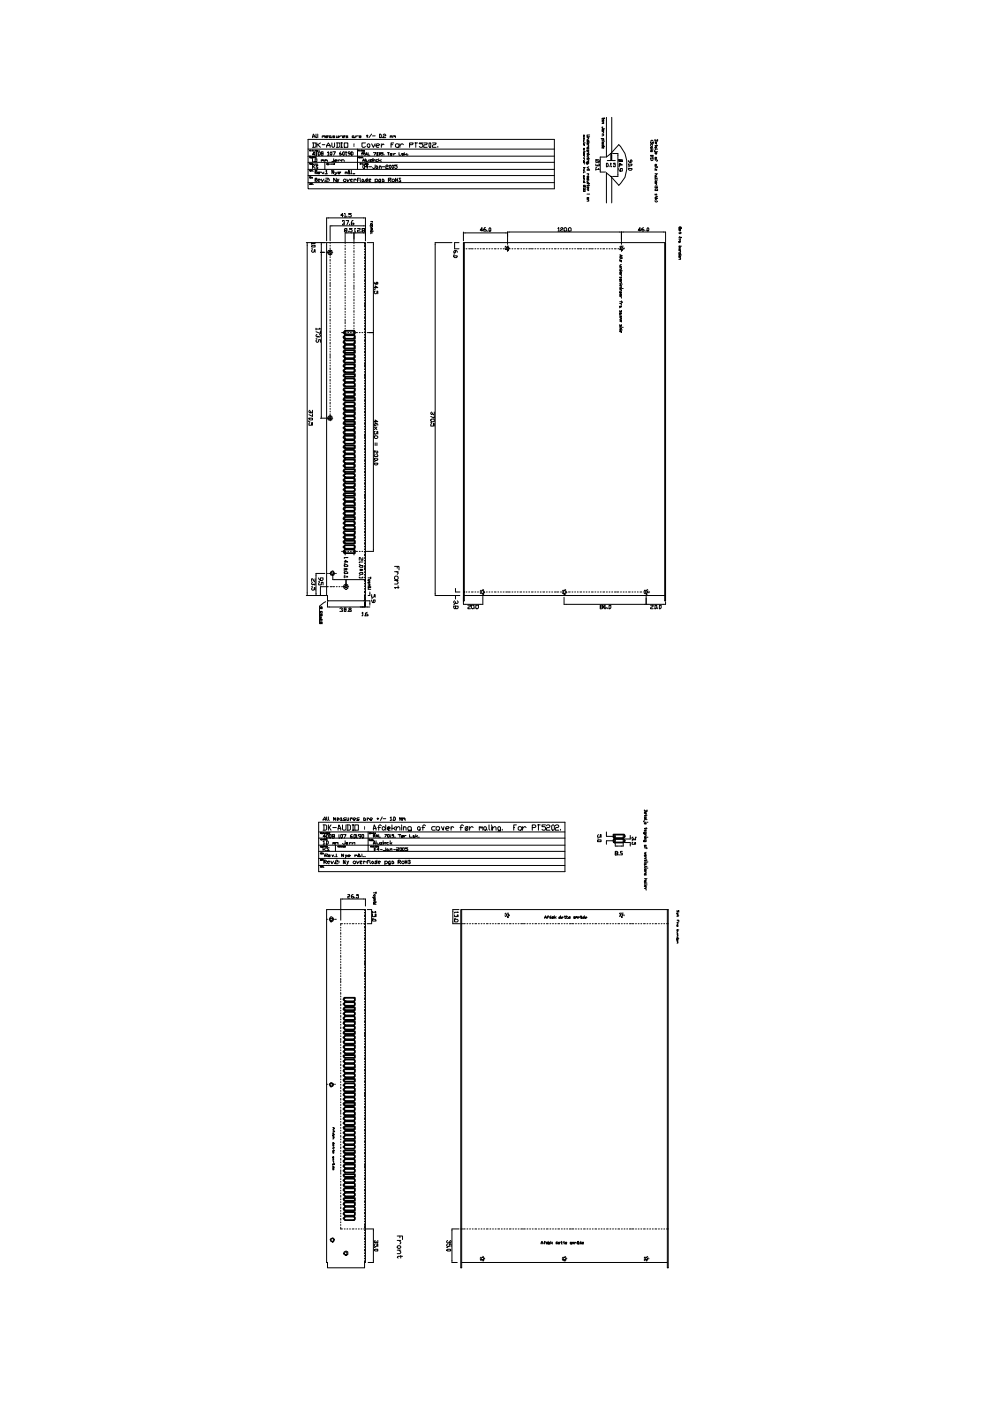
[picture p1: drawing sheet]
<svg xmlns="http://www.w3.org/2000/svg" width="297mm" height="420mm" viewBox="0 0 297 420" stroke-linecap="round" stroke-linejoin="round" font-family="sans-serif">
<g fill="none" stroke="#000" stroke-width=".3">
<path d="M180.4 36h.6h-.3M180.4 36.5h.6M180.4 39.4h.6M180.7 36.5l.3 .5h-.6M180.7 38.1h-.3l.3 .5h.5M180.7 38.6v.6h.3l-.3-.6-.3 .6M180.7 39.4l.3 .3-.3 .3M181 35.5h.2h-.8v.2M181 36l-.3 .2h.3h-.6M181.8 35.2v11.9l1.3-1.1M183.4 35.2v10.8h-.3M92.3 41.8h73.9v14.8h-73.9z"/>
<path d="M92.3 54.8h73.9M92.3 52.7h73.9M92.3 50.8h73.9M92.3 48.7h73.9M92.3 44.7h73.9M92.3 46.8h73.9M92.9 55.3v-.3h.2l-.2 .3h.5l-.3-.3v.3M92.9 45h.2v.2h-.2zM92.9 51.3v-.2h.2h-.2l.2 .2 .3-.2h-.3v.2M92.9 48.9l.2 .3h-.2zM92.9 47.4v-.6v.3l.2-.3v.6h.3M93.1 53.2h.3h-.3v.2l-.2-.5v.5"/>
<path d="M93.1 45.2h.8M93.1 49.2h.3h-.3M93.4 53.2v.2l.3-.2v.2M93.4 55v.3l.3-.3M93.4 51.1v.2l.3-.2M93.7 42.9h1v1l-.2 .3h-.8M93.7 41.3l.2-1.1 .6 1.1M93.7 47.6v.8h.2M93.7 45v.2h1v-.2M93.7 48.9v.3h-.3M93.7 46.8v.3h-.3v.3v-.3h-.3v.3M93.7 47.1v.3v-.3h.2h-.2v.3h.2v-.3h.3v.3"/>
<path d="M93.7 55.3h.2M93.7 41h.8M93.7 51.3h.2M93.9 49.2h-.2h.2v.3h-.2v1M93.9 42.9v1.3M93.9 50l.6 .5M94.2 46.3h-.5l.5-.8v1.1M94.2 48.4h.3M94.2 49.2h1M94.2 46.8v.3M94.5 47.6h.5v.8h-.5zM94.5 49.5l-.8 .5"/>
<path d="M94.5 47.4v-.3v.3M94.5 52.1v-1h.5v.5h-.5l.5 .5M94.5 54.5v-1.1h.5l-.3 .6h-.2l.5 .5M94.7 45.5h.3v1.1h-.3zM94.7 40.2v1.1h.3M94.7 45.2h.3h-.3M94.7 46.8v.6l-.2-.3M95 45.2h.2M95 42.9v1.3M95.2 49.7v-.2l-.5 .2 .5 .8-.5-.2M95.2 51.9h.6l.2-.3h-.8v.5h.6M95.2 54h.8l-.2-.3-.6 .3 .3 .5h.3"/>
<path d="M95.2 43.4l.8 .8M95.2 40.2v1.1M95.5 45.5l.5 .3v.5l-.2 .3h-.3zM95.5 45.2h.3M96 42.9l-1 .5M96.3 46v-.5h.5v.5h-.5v.6h.5v-.6M96.3 48.2l.3-.3 .2 .3v-.3l.3 .5M96.3 51.6l.5 .5 .3-.5M96.3 53.7l.3 .8 .5-.8M96.3 47.9v.5M96.6 43.4h.8M97.1 41v-.3h-.5v.6"/>
<path d="M97.1 40.7h.3v.6M97.4 48.2l.5-.3 .3 .5M97.4 47.9v.5M97.4 48.7v2.1M97.4 54.2v.3M97.4 52.1h.8M97.6 41h.6l.2-.3h-.8v.6h.6M97.6 51.3l.3-.2v1M97.6 53.4h.8l-.2 .6h-.6v.5h.8M97.9 44.2v-.5l.5-.8 .6 .8v.5M97.9 49.2l.3-.3v.3zM97.9 43.7h1.1"/>
<path d="M98.2 45.8l.2-.3v1.1M98.2 49.2h.2h-.2v.3M98.2 46.6h.5M98.4 49.2h.3h-.3v.3M98.7 40.7h.5v.6h-.5zM98.7 53.7v.5M99 45.8l.2-.3 .3 .3v.5l-.3 .3-.2-.3zM99 49.2h1M99.2 41.3h.3M99.5 42.9v1l.2 .3 .6-.3v-1M99.7 45.5h.8l-.5 1.1M100 47.6v.8h-.5"/>
<path d="M100 51.1v1l-.5-1v1M100.3 40.7h-.6v.3h.6v.3h-.6M100.3 48.2h.8l-.3-.3-.5 .3v.2h.5M100.3 48.9v.3h-.3h.3M100.3 51.6l.5 .5M100.8 42.9h1.1v1l-.3 .3h-.8M100.8 40.7v.6l.5-.3M100.8 53.4v1.1l-.8-1.1v1.1M101.1 51.6l-.6 .8h-.2M101.1 42.9v1.3M101.1 53.7l.2 .8M101.3 48.2l.6-.3 .2 .3"/>
<path d="M101.3 51.9h.6l.2-.3h-.8v.5h.6M101.3 40.7v.6M101.3 47.9v.5M101.6 40.7v.6M101.6 53.7l-.5 1.1M102.1 45.5l-.2 .3v.8l.5-.3-.5-.3M102.1 42.9h.6M102.1 44.2h.6M102.4 40.7l-.8 .3M102.4 48.2l.5-.3 .3 .5M102.4 42.9v1.3M102.4 47.9v.5"/>
<path d="M102.7 45.8l.5-.3v1.1l-.5-.3zM102.7 41h.5l.3-.3h-.8v.6h.5M102.9 54l.6-.3 .2 .5-.5 .3zM103.2 42.9h1v1.3h-1zM103.7 45.8v-.3v1.1h.3M103.7 51.9v-.3h-.2v.5M103.7 51.6h.3v.5M104 53.7l.2 .8 .6-.8M104.2 40.7h-.5v.3h.5v.3h-.5M104.5 51.1l.3 .2-.3 .3zM104.8 52.1h-.6v-.5h.6v.5h.2M105 46h-.5l-.3-.2 .3-.3 .5 .3v.5l-.5 .3"/>
<path d="M105 54h.6v-.3l-.6 .3 .3 .5h.3M105.3 45.5l.5 .3v.5l-.2 .3h-.3zM105.3 51.1v1h.3M105.8 52.1h.6M106.1 41.3h-.5v-.6h.5v.6h.3M106.1 54l.3-.3h.2v.3M106.1 43.1v.3M106.1 43.7v.2M106.1 53.7v.8M106.6 40.7v.6M106.9 54h.5M107.2 44.7v6.1"/>
<path d="M107.4 40.7h-.5l-.3 .3M107.4 47.1h.3h-.3v.3M107.7 41h.5v-.3h-.5v.6h.5M107.7 45h-.3l.3 .2h-.3M107.7 45.2h.8M107.7 53.4h-.5v1.1M107.9 48.9h.3v.3h-.3zM107.9 47.1v.3v-.3l-.2 .3v-.3v.3M107.9 53.4v.8l.3 .3M108.2 47.1v.3M108.2 48.9v.3M108.5 47.4v-.3v.3"/>
<path d="M108.5 47.1h.2v.3M108.5 45h-.3v.2M108.5 46h.8v-.2h-.8v.8M108.5 49.2h.5M108.7 49.7l.6-.2v1l-.6-.2zM108.7 48.4l.3-.8 .3 .8M108.7 53.7l.3 .3-.3 .5-.2-.3zM108.7 48.2h.6M108.7 48.9v.3M108.7 46l.6 .6M109 45.2h-.5h.8M109 54.2l.3 .3"/>
<path d="M109.5 42.9h-1v1l.2 .3h.6l.2-.3M109.5 48.9v.3h-.2h.2M109.5 49.2h.3h-.3M109.5 46.6l.3-.8 .3 .8M109.5 47.6v.8M109.5 46.3h.6M109.8 47.9v.5l.8-.2M109.8 48.9v.3h.5M109.8 53.7l.3 .3-.3 .5-.3-.3zM109.8 40.7h.5M109.8 49.2h.3M110.1 43.4l.2-.3 .6 .3v.5l-.3 .3-.5-.3z"/>
<path d="M110.1 40.5v.8M110.1 53.4v1.1M110.3 50h-.8l.6-.5v1M110.3 45.8v.8h.6M110.6 54h.5v-.3h-.5v.8h.5M110.6 50h.8M110.6 47.9v.5M110.9 47.9h.5l-.5 .5h.5M111.4 43.1l.5 1.1 .5-1.1M111.4 40.2l-.8 1.1M111.7 40.7h.7M111.7 47.9v.5"/>
<path d="M111.7 47.6h.2M111.9 48.2l.5-.3v.5M111.9 45.8h.8l-.5 .8M111.9 47.9v.5M112.4 49.5v.8l-.2 .2-.5-.2M112.4 54l.3-.3 .5 .3-.2 .5h-.6M112.4 53.7v1.1M112.7 43.7h.8l.3-.3-.3-.3h-.5l-.3 .3v.5l.3 .3h.5M112.7 49.7l.5 .3-.2 .5h-.3zM113 45.8h.2v.8h-.2zM113.2 47.9h-.5v.5h.5M113.2 50.3v.2"/>
<path d="M113.5 45.8h.3v.8h-.3M113.5 54.5l.5 .3v-1.1l-.5 .3 .3 .5h.2M113.5 47.6v.8M113.8 40.2l.5 .3v.8h-.5zM113.8 50l.2-.3 .3 .3v.5M113.8 49.7v.8M113.8 48.2l.5 .2M114.3 47.9l-.8 .3M114.3 43.1v1.1M114.6 53.7l.5 .3-.3 .5h-.2zM114.6 41.3h.2M114.6 50h.8"/>
<path d="M114.8 40.5l.3-.3 .5 .3v.2h-.5l-.3 .6h.8M114.8 45.8h-.8v.2h.8l-.2 .6-.6-.3M115.1 43.4l-.3-.3-.5 .6M115.1 46.3v.3M115.1 54.2v.3M115.6 49.7l.6-.2 .2 .2-.2 .3h-.6v.5h.8M116.2 45.8h.5M116.4 54h.5l.3-.6h-.8v1.1M116.4 45.8v.8M116.7 49.7l.2-.2 .3 .2v.6l-.3 .2-.2-.2zM116.7 54l.5 .5M116.9 46h.6v.6h-.3z"/>
<path d="M117.2 41v-.3h-.3v.6M117.2 40.7h.3v.6M117.2 43.4h.5M117.5 46l-.6 .6M117.7 49.5l.3 .2v.6l-.3 .2-.2-.2v-.6zM117.7 53.7l.6 .3-.3 .5-.5-.3zM118 42.9h-.8v1.3M118 46v.6M118.3 41v-.3h-.6v.6M118.3 40.7h.2v.6M118.5 43.4l.3-.3h.5l.3 .3v.5l-.3 .3h-.5l-.3-.3zM118.5 46l-.5 .3"/>
<path d="M118.5 54h.6M118.5 53.4v1.1M119.1 49.5h-.8v.2h.5l.3 .3-.3 .5-.5-.2M119.1 53.4v1.1M119.6 45.8v.8h.5M119.9 43.1v1.1M120.1 53.4h-.5l.5 1.1h-.5v-.3M120.4 46h.5v.3l-.3 .3zM120.9 43.4l-.5-.3-.5 .6M120.9 46.3v.3M121.2 45.8v.8M121.7 46.3l.3 .3"/>
<path d="M122 46l-.3 .3h-.5M122.2 46.3v.3M122.8 43.4h.8l.2-.5h-1v1.3M124.4 42.9h.7M124.6 42.9v1.3M126.7 42.9h-1v.2h.8l.2 .3v.5l-.2 .3h-.6l-.2-.3M127 42.9h1.1l-.3 .5h-.5l-.3 .3v.5h1.1M128.6 42.9h.5v1.3l-.5-.3zM129.6 42.9h1.1l-.3 .5h-.5l-.3 .3v.5h1.1M131.2 43.9v.3M174.9 40.5v.5l.3-.5v.5M174.9 41.3h.3v.2h-.3"/>
<path d="M174.9 43.1l.3 .6v-.6h-.3v.3M174.9 44.4v.6l.3-.6v.6M174.9 46v.3h.3v-.3h-.3l.3 .3M174.9 48.2l.3 .5v-.5h-.3v.2M174.9 52.7v.5h.3v-.5h-.3v.5M174.9 54.8v-.6h.3l-.3 .6h.5M174.9 55.6l.5 .5v-.5h-.5v.5h.5M174.9 56.4v.5l.3-.3v.3h.2v-.5M174.9 42.9h.5M175.2 41.5v.3h-.3M175.2 42.1h-.3v.5h.3M175.2 46.6h-.3l.3 .5"/>
<path d="M175.2 47.4h-.3l.3 .5M175.2 48.7h-.3l.3 .5M175.2 51.1h-.3v.2h.3M175.2 53.4h-.3l.3 .3v.3h-.3M175.2 57.1h-.3v.3h.5v-.3M175.2 45.2v.6M175.4 45.5h-.5v.3M175.4 50.3h-.5l.3 .2v.3h-.3M175.4 51.6h-.5v.3M175.9 42.1h.6v.2l-.3 .3zM175.9 44.2v.5l.3-.5h.3v.5M175.9 45h.6l-.3 .2h-.3z"/>
<path d="M175.9 48.7h-.2l.2 .5 .6-.3v-.2h-.6v.5M175.9 50.8h.8M175.9 53.4v.6h.3v-.6l.3 .6M175.9 58.2h.8M175.9 54.8h.6M175.9 43.4h.6M175.9 41.3h.6M175.9 45.2h.3M175.9 47.1h.6M175.9 46.3h.8M175.9 52.1h.6M175.9 55h.8"/>
<path d="M175.9 42.6h.8M175.9 45.5h.6M175.9 47.9h.6M175.9 51.1h.8M175.9 56.9h.6M175.9 59.8h.6M176.2 41.3l.3 .2-.6 .3M176.2 42.9v.2h.3v-.2h-.6v.2M176.2 43.4l.3 .3v.2h-.3M176.2 45.2h.3h-.3M176.2 45.5l.3 .5h-.6M176.2 46.3l.3 .5"/>
<path d="M176.2 47.1l.3 .3-.6 .2h.8M176.2 47.9l.3 .5h-.6M176.2 52.1l.3 .3-.3 .3M176.2 52.9v.5l.3-.5h-.6v.3M176.2 56.1v.5l.3-.5h-.6v.3M176.2 56.9l.3 .2h-.3M176.2 59.3v.2h.3v-.2h-.6v.2M176.2 59.8l.3 .5h-.6M176.2 46.6l-.3 .2M176.5 50l-.6 .3 .6 .2M176.5 54.2h-.6l.3 .6M176.5 55.3v.5"/>
<path d="M176.7 40.5h-.8v.5h.8M176.7 55.6h-.8v.2M178.6 47.9h.8l.3 .5-.3 .3h-.8zM178.6 49.2v.5h.5M178.6 47.9l1.1 .8M178.6 50.3h.3M178.6 50.5v.6M179.4 49.2h.3v.5h-.6v-.2M179.4 50.5l.3 .3h-1.1M180.2 41.5h.8M180.4 41.5v.6h.6l-.3-.6M180.4 42.3h.8"/>
<path d="M180.4 43.4h.6l-.3 .5zM180.4 40.2h.6M180.4 43.1h.3M180.4 43.9h.8M180.7 40.2l.3 .3-.6 .2M180.7 42.6l.3 .3-.3 .2-.3-.2zM180.7 44.2v.2h.3v-.2h-.6v.2M181.5 47.1h-1.6v4.5h1.6M181.8 48.9l.5 .3v.5l-.3 .3h-.2zM182.6 49.7v.3M183.1 49.2v-.3v1.1h.3M183.1 46l2.4-2.6a8.1 8.1 0 0 1 2.4 7.4l-.6 2.4-1.8 2.4-2.4-2.7"/>
<path d="M183.1 46.3v1.9h-1.1M183.1 52.9l-1.3-1v9M183.1 52.9h.3v8M183.4 46.3v1.9h1M183.6 46h1.6v6.9h-1.6M184.4 48.9h-.5v.3h.5v.8h-.5v-.3M185.5 47.9l1 .5h-1v-.5h1v.5M185.5 49.5h1l-.8-.6v.8M185.5 50.5l.2 .8h.8v-.8h-.5v.8M185.5 50h.2M188.4 48.2l.2 .5h.6l.2-.3-.2-.5-.3 .3v.5M188.4 49.2h1v.3l-.2 .2h-.6z"/>
<path d="M188.4 50.5h1v.3l-.2 .3h-.6zM188.4 50h.2M195 42.3l.3-.2 .5 .2M195 43.7l.3-.6h.2v.6M195 44.2l.5-.3v.5zM195 44.7h.8M195 47.4v.2h.8v-.2M195 47.9l.3 .3 .5-.3M195 44.4h.3M195.3 42.6h-.3v.3l.3 .2 .5-.5v.5M195.3 45v.5h.2v-.5l-.5 .2v.3M195.3 46.6h-.3v.2h.5v-.2h.3v.2"/>
<path d="M195.3 47.1h.5M196.3 41.8v.5h.8v-.5M196.3 45.2h-.2l.2 .3h.8M196.3 47.4l.3-.3 .2 .3-.2 .2zM196.3 47.9h.5l.3 .3-.3 .2M196.3 50h.8M196.3 54h.8M196.3 55.8h.8M196.3 56.1v.3h.8l-.3-.3M196.3 58.2v.3h.3v-.3h.2v.3M196.3 47.6h.3M196.3 42.1h.8"/>
<path d="M196.3 44.4h.3M196.3 49.7h.3M196.3 52.1h.8M196.3 53.4h.5M196.3 55h.5M196.3 59.5h.8M196.6 42.6v.5l.2-.2-.2-.3-.3 .3M196.6 43.9l.2 .3-.2 .2-.3-.2zM196.6 45.8v.5l.2-.3v-.2h-.5v.2M196.6 49.2l.2 .3-.2 .2-.3-.2zM196.6 50.8v.3h.2v-.3h-.5v.3M196.6 52.1l.2 .3-.5 .3"/>
<path d="M196.6 54.2v.6h.2l-.2-.6-.3 .6M196.6 55l.2 .3-.2 .3M196.6 56.6l-.3 .3v.2h.3M196.6 59.5l.2 .6M196.6 47.9v.3M196.6 59.8l-.3 .3M196.8 52.9h-.5l.3 .5M196.8 56.6l.3 .5h-.5v-.2M196.8 43.4v.5M196.8 58.7v.6M197.1 43.7h-.8l.3 .2M197.1 44.7h-.5l-.3 .3"/>
<path d="M197.1 50.3h-.5l-.3 .2M197.1 53.4h-.5l-.3 .3M197.1 59h-.5l-.3 .3h.3M91.8 72.8h5.8M92.1 72.8v105.8M93.4 72.8v.5M93.4 74.6h.3M93.7 73.6h.8v.5h-1.1zM93.7 74.9l-.3 .2 .3 .6 .5-.3v-.5h.3v.8M94.5 72.8v.2h-1.1M96 75.7h1.4M96.3 72.8v52.6"/>
<path d="M97.9 72.2v-6.8h11.6v6.8M97.9 75.7h.3M98.4 75.1h1.1v1.1l-.5 .3-.6-.3-.2-.5zM98.7 75.4h.5v.8h-.5l-.3-.5zM99 75.4v.3h-.3M99 72.8v.2M99 73.6v.2M99 74.3v.6M99 76.2v.3M99 77v.3M99 77.8v.5M99 78.8v.3"/>
<path d="M99 79.6v.3M99.5 75.7h.2M102.7 66.4v-.3h.5v.8h-.3M102.9 64.6h-.8l.6-.6v1.1M103.2 64h.3v1.1M103.2 66.9v.6h-.5v-.3M103.2 65.1h.5M103.5 69.1l-.3-.3 .3-.3h.5v.6h-.5l-.3 .2 .3 .3h.5v-.5M103.5 72.8v.2M103.5 73.6v.2M103.5 74.3v.6M103.5 75.4v.3"/>
<path d="M103.5 76.2v.3M103.5 77v.3M103.5 77.8v.5M103.5 78.6v.5M103.5 79.6v.3M103.7 66.1h.8l-.5 1.4M104 64.8v.3M104.5 69.3v.3M104.8 67.2v.3M105.3 64h-.8v.3h.5l.3 .5-.3 .3-.5-.3M105.6 68.5h-.8v.3h.5l.3 .3-.3 .5-.5-.3M105.8 66.1h-.2l-.3 .6v.8h.5l.3-.3v-.3h-.8"/>
<path d="M106.1 69.9v2.6M106.1 72.8v.2M106.1 73.6v.2M106.1 74.3v.3M106.1 75.1v.6M106.1 76.2v.3M106.1 77v.3M106.1 77.8v.3M106.1 78.6v.5M106.1 79.6v.3M106.6 68.5h-.2v1.1h.2M107.2 68.5h.7l-.2 .6h-.5v.5h.7"/>
<path d="M108.2 69.3v.3M108.7 69.1l-.2-.6h.8v.6h-.6l-.2 .2 .2 .3h.6v-.5M109.3 72.8v.5M109.3 73.6v.5M109.3 74.6v.3M109.3 75.4v.3M109.3 76.2v.3M109.3 77v.5M109.3 78.1v.2M109.3 78.8v.3M109.3 79.6v.3M109.5 69.9h-6v2.6"/>
<path d="M109.5 67.7h-10.5v4.5M110.1 72.8h1.8v92.6h-2.1M110.9 67.7h.8h-.3M111.1 66.4h.6v.3M111.1 66.9l.6 .3v.3h-.6zM111.1 67.7v.6h.3l.3-.6M111.1 68.5h.6h-.3M111.1 69.1l.6 .2-.3 .3h-.3zM111.7 68.5l-.3 .3h.3h-.6M111.7 69.9h-.6v.2M111.7 69.3h.2M135.5 72.8h-5.1v105.8h7.4"/>
<path d="M136 76.7h1.1v.3l-.3 .3h-.5zM136 76.2h.3M136.5 75.1v.6l-.2 .2-.3-.2 .3-.6h.5l.3 .6M137.6 72.8h-1.3v1.8h1.3M138.9 74.6h.3M138.9 69.9h13.2M138.9 69.6v2.6M139.2 72.8v107.4h-.3M139.7 74.6h.3M140.5 74.6h.5M141.3 74.6h.5M142.3 74.6h.3"/>
<path d="M143.1 74.6h.3M143.9 74.6h.3M144.7 69.1h-.8l.6-.8v1M144.7 74.6h.6M145.5 68.3h-.2l-.3 1h.8l-.3-.5h-.5M145.8 74.6h.2M146 69.3h.3M146.6 68.5l.2-.2 .3 .2v.8h-.5zM146.6 74.6h.2M147.4 74.6h.2M148.2 74.6h.5M149.2 74.6h.3"/>
<path d="M150 74.6h.3M150.8 74.6h.3M151.3 74.6l.3 .3M151.6 73.8v.3h-.3M151.6 74.6h.5v.8M151.9 74.1h.5v.8h-.5l-.3-.3zM152.1 75.1h.3M152.4 73.8h-.3v.5M152.7 74.3v.3h.2M153.5 74.6h.2M154.3 74.6h.2M155 74.6h.6"/>
<path d="M156.1 74.6h.3M156.9 74.6h.3M157.7 74.6h.3M158.5 74.6h.5M159.3 74.6h.5M160.3 74.6h.3M161.1 74.6h.3M161.9 74.6h.3M162.7 74.6h.5M163.8 74.6h.2M164.6 74.6h.2M165.4 74.6h.2"/>
<path d="M166.2 74.6h.5M167.2 68.5l.3-.2v1M167.2 74.6h.3M167.2 69.3h.5M168 68.5l.5-.2 .3 .2-.8 .6v.2h.8M168 74.6h.3M168.8 74.6h.3M169.3 68.3l.6 .2v.8h-.8v-.8zM169.6 74.6h.5M170.1 69.3h.3M170.7 68.3l.5 .2v.8h-.8v-.8zM170.7 74.6h.2"/>
<path d="M171.4 74.6h.3M172.2 74.6h.3M173 74.6h.6M173.8 74.6h.6M174.9 74.6h.3M175.7 74.6h.2M176.5 74.6h.5M177.3 74.6h.5M178.3 74.6h.3M179.1 74.6h.3M179.9 74.6h.3M180.7 74.6h.5"/>
<path d="M181.8 74.6h.2M182.6 74.6h.2M183.4 74.6h.2M184.1 74.6h.6M185.2 74.6h.3M185.7 76.5l.8 .2-.8 .3M185.7 77.3h.8M185.7 74.6v.3M185.7 79.9h.6M186 74.1h.5l.3 .5-.3 .3h-.5zM186 78.1l.3 .5v-.5h-.6v.2M186 74.6h.3v.8"/>
<path d="M186 73.8l-.3 .3M186 76.5v.5M186.3 79.4l-.6 .2 .3 .3M186.3 69.6v2.9M186.3 72.8v.5M186.3 75.1h.2M186.5 77.5h-.5l-.3 .3M186.8 73.8h-.5v.3M187.1 74.3v.3h-.3M192.1 69.1h-.8l.5-.8v1M192.9 68.3l-.5 .2v.6l.5 .2 .2-.2-.2-.3h-.5M193.7 69.1v.2"/>
<path d="M193.9 68.5l.3-.2 .3 .2v.6l-.3 .2-.3-.2zM196.3 60.3l.3 .3 .5-.3M199.2 72.8v107.4h.3v-107.4h-60.6v108.4h5.8v-2.3M199.5 72.5v-2.9h-47.4v3.7M203.5 71.2h.8l-.3 .2M203.5 72.5l.2-.3 .3 .3-.3 .3zM203.5 75.9h.5l-.3 .6zM203.5 72.8h.2M203.5 75.1h.5M203.5 73.8h.8M203.5 71.7h.5M203.5 74.9h.5"/>
<path d="M203.5 76.5h.8M203.5 77.3h.5M203.7 68l-.2 .5h.2l.3-.5 .3 .3v.2h-.3M203.7 68.8v.5l.3-.5h-.5v.3M203.7 71.7l.3 .3-.3 .2M203.7 73.8l.3 .3-.3 .2-.2-.2zM203.7 75.1l.3 .6h-.5M203.7 76.7v.3h.3v-.3h-.5v.3M203.7 77.3l.3 .5h-.5M203.7 70.9v.3M204 74.6h-.5l.2 .3M204 69.6v.5"/>
<path d="M204.3 69.9h-.8l.2 .2M94.7 98.4v.6M95.8 98.4l.2 .3h-1.3M96 99.2v.8l-1.3-.5M99 80.4v.3M99 81.2v.6M99 82.3v.3M99 83.1v.2M99 83.9v.2M99 84.7v.5M99 85.5v.5M99 86.5v.3"/>
<path d="M99 87.3v.3M99 88.1v.3M99 88.9v.5M99 90v.2M99 90.8v.2M99 91.5v.3M99 92.3v.6M99 93.4v.3M99 94.2v.3M99 95v.2M99 95.8v.5M99 96.8v.3"/>
<path d="M99 97.6v.3M99 98.4v.3M99 99.2v.5M102.4 99.7h.5M103.2 99.7h.5M103.5 80.4v.3M103.5 81.2v.3M103.5 82v.6M103.5 83.1v.2M103.5 83.9v.2M103.5 84.7v.2M103.5 85.5v.5"/>
<path d="M103.5 86.5v.3M103.5 87.3v.3M103.5 88.1v.3M103.5 88.9v.5M103.5 90v.2M103.5 90.8v.2M103.5 91.5v.3M103.5 92.3v.6M103.5 93.4v.3M103.5 94.2v.3M103.5 95v.2M103.5 95.8v.5"/>
<path d="M103.5 96.6v.5M103.5 97.6v.3M103.5 98.4v.3M103.5 99.2v.3M104.2 99.7h.3M105 99.7h.3M105.8 99.7h.3M106.1 80.4v.3M106.1 81.2v.3M106.1 82v.6M106.1 82.8v.5M106.1 83.9v.2"/>
<path d="M106.1 84.7v.2M106.1 85.5v.5M106.1 86.3v.5M106.1 87.3v.3M106.1 88.1v.3M106.1 88.9v.3M106.1 89.7v.5M106.1 90.8v.2M106.1 91.5v.3M106.1 92.3v.3M106.1 93.1v.6M106.1 94.2v.3"/>
<path d="M106.1 95v.2M106.1 95.8v.2M106.1 96.6v.5M106.1 97.6v.3M106.1 98.4v.3M106.1 99.2v.3M106.6 99.7h.6M107.7 99.7h.2M108.5 99.7h.2M109.3 99.5v.2h.2M109.3 80.4v.6M109.3 81.5v.3"/>
<path d="M109.3 82.3v.3M109.3 83.1v.2M109.3 83.9v.5M109.3 84.9v.3M109.3 85.7v.3M109.3 86.5v.3M109.3 87.3v.5M109.3 88.4v.2M109.3 89.2v.2M109.3 90v.2M109.3 90.8v.5M109.3 91.5v.6"/>
<path d="M109.3 92.6v.3M109.3 93.4v.3M109.3 94.2v.3M109.3 95v.5M109.3 96v.3M109.3 96.8v.3M109.3 97.6v.3M109.3 98.4v.6M110.1 99.7h1.8M112.2 84.7l.2 .5h.8v-.5h-.5v.5M112.2 86.3h1l-.8-.6v.8M112.2 86.8h.2"/>
<path d="M112.4 87.3h-.2v.5l.2 .3 .6-.3v-.5h.2v.8M185.7 81h.6l-.3 .2zM185.7 83.1v.2h.3v-.2h.3v.2M185.7 83.9h.6v-.3l-.6 .3h.3M185.7 87.6v.2h.6v-.2h-.6v.2M185.7 90.5h.8v.3M185.7 91.8h.6v.3h-.6zM185.7 93.1v.6h.3l.3-.6v.6M185.7 93.9h.6v.3h-.6zM185.7 94.7h.6v.3h-.3M185.7 95.2h.6v.3h-.3M185.7 97.4v.5h.3l.3-.5v.5"/>
<path d="M185.7 86.8h.6M185.7 80.2h.6M185.7 81.2h.8M185.7 82.3h.6M185.7 84.4h.6M185.7 85.2h.8M185.7 86.5h.6M185.7 88.9h.6M185.7 91h.6M185.7 95h.6M185.7 98.2h.6M185.7 99h.8"/>
<path d="M186 80.2l.3 .5h-.6M186 81.5v.5h.3v-.5h-.3l-.3 .5M186 82.3l.3 .5M186 84.4l.3 .5h-.6M186 85.2l.3 .5h-.6l.3-.2M186 85.7l.3 .6h-.6M186 86.8l.3 .5h-.6M186 88.1v.5h.3v-.5h-.3l-.3 .5M186 88.9l.3 .5M186 91l.3 .5M186 96l.3 .6v-.6l-.6 .3M186 98.4h.3l-.3 .6-.3-.3z"/>
<path d="M186 99.2l.3 .5v-.5h-.6v.3M186 92.1l-.3 .2M186 94.2l-.3 .3M186.3 83.9v.2h-.3v-.2l-.3 .2M186.3 95.5v.3h-.6M186.3 90.2v.6M186.5 86.5h.3M186.5 98.2h.3M94.7 101.6h.3M95 100.3l-.3 .2 .3 .6h.2v-.3l.6 .3 .2-.3-.2-.5M95 101.9l-.3 .2 .3 .6 .5-.3v-.5h.5v.8M99 100.3v.2"/>
<path d="M99 101.1v.2M99 101.9v.2M99 102.7v.5M99 103.7v.3M99 104.5v.3M99 105.3v.3M99 106.1v.5M99 106.9v.5M99 107.9v.3M99 108.7v.3M99 109.5v.3M99 110.3v.6"/>
<path d="M99 111.4v.3M99 112.2v.2M99 113v.2M99 113.8v.5M99 114.8v.3M99 115.6v.3M99 116.4v.3M99 117.2v.5M99 118.3v.2M99 119.1v.2M99 119.9v.2M103.5 100v.5"/>
<path d="M103.5 101.1v.2M103.5 101.9v.2M103.5 102.7v.2M103.5 103.5v.5M103.5 104.5v.3M103.5 105.3v.3M103.5 106.1v.3M103.5 106.9v.5M103.5 107.9v.3M103.5 108.7v.3M103.5 109.5v.3M103.5 110.3v.6"/>
<path d="M103.5 111.4v.3M103.5 112.2v.2M103.5 113v.2M103.5 113.8v.5M103.5 114.6v.5M103.5 115.6v.3M103.5 116.4v.3M103.5 117.2v.5M103.5 118v.5M103.5 119.1v.2M103.5 119.9v.2M106.1 100v.5"/>
<path d="M106.1 101.1v.2M106.1 101.9v.2M106.1 102.7v.2M106.1 103.5v.5M106.1 104.2v.6M106.1 105.3v.3M106.1 106.1v.3M106.1 106.9v.3M106.1 107.7v.5M106.1 108.7v.3M106.1 109.5v.3M106.1 110.3v.3"/>
<path d="M106.1 111.1v.6M106.1 112.2v.2M106.1 113v.2M106.1 113.8v.2M106.1 114.6v.5M106.1 115.6v.3M106.1 116.4v.3M106.1 117.2v.3M106.1 118v.5M106.1 119.1v.2M106.1 119.9v.2M109.3 100.3v.2"/>
<path d="M109.3 101.1v.2M109.3 101.9v.5M109.3 102.9v.3M109.3 103.7v.3M109.3 104.5v.3M109.3 105.3v.5M109.3 106.4v.2M109.3 107.2v.2M109.3 107.9v.3M109.3 108.7v.6M109.3 109.5v.6M109.3 110.6v.3"/>
<path d="M109.3 111.4v.3M109.3 112.2v.5M109.3 113v.5M109.3 114v.3M109.3 114.8v.3M109.3 115.6v.3M109.3 116.4v.5M109.3 117.5v.2M109.3 118.3v.2M109.3 119.1v.2M109.3 119.9v.5M92.3 126.2l.6 .3"/>
<path d="M92.6 125.4h1.1v.5h-.8zM92.9 123l-.3 .6 .3 .2h.2v-.2M92.9 126.7l-.3 .3v.5h.8v-.8h.3v.8M93.7 123v.8h-.3l-.3-.5M93.7 124.1v.8l-1.1-.5M96 125.4h1.6M97.9 125.4h.3M98.4 124.9l.6-.3 .5 .3v1h-1.1l-.2-.5zM99 124.9l.2 .2v.6h-.5l-.3-.3zM99 124.9v.5h-.6M99 120.6v.6M99 121.7v.3"/>
<path d="M99 122.5v.3M99 123.3v.3M99 124.1v.5M99 125.9v.3M99.5 125.4h.2M103.5 120.6v.3M103.5 121.4v.6M103.5 122.5v.3M103.5 123.3v.3M103.5 124.1v.3M103.5 124.9v.5M103.5 125.9v.3"/>
<path d="M103.5 126.7v.3M103.5 127.5v.3M103.5 128.3v.6M103.5 129.4v.2M103.5 130.2v.2M103.5 131v.2M103.5 131.8v.5M103.5 132.8v.3M103.5 133.6v.3M103.5 134.4v.3M103.5 135.2v.5M103.5 136v.5"/>
<path d="M103.5 137.1v.2M103.5 137.8v.3M103.5 138.6v.3M103.5 139.4v.6M106.1 120.6v.3M106.1 121.4v.6M106.1 122.2v.6M106.1 123.3v.3M106.1 124.1v.3M106.1 124.9v.2M106.1 125.7v.5M106.1 126.7v.3"/>
<path d="M106.1 127.5v.3M106.1 128.3v.3M106.1 129.1v.5M106.1 130.2v.2M106.1 131v.2M106.1 131.8v.2M106.1 132.6v.5M106.1 133.6v.3M106.1 134.4v.3M106.1 135.2v.3M106.1 136v.5M106.1 137.1v.2"/>
<path d="M106.1 137.8v.3M106.1 138.6v.3M106.1 139.4v.6M109.3 120.9v.3M109.3 121.7v.3M109.3 122.5v.3M109.3 123.3v.5M109.3 124.4v.2M109.3 125.1v.3M109.3 125.9v.3M109.3 126.7v.6M109.3 127.8v.3"/>
<path d="M109.3 128.6v.3M109.3 129.4v.2M109.3 130.2v.5M109.3 131v.5M109.3 132v.3M109.3 132.8v.3M109.3 133.6v.3M109.3 134.4v.5M109.3 135.5v.2M109.3 136.3v.2M109.3 137.1v.2M109.3 137.8v.6"/>
<path d="M109.3 138.9v.3M109.3 139.7v.3M112.2 126.5h1l-.8-.6v.8M112.2 137.6h1v.2l-.2 .3h-.6zM112.2 138.9h1v.3l-.2 .2h-.6zM112.2 128.1l.8 .8M112.2 130.4h.2M112.2 138.4h.2M112.4 129.4h-.2v.5l.2 .3 .6-.3v-.5h.2v.8M112.4 130.7h.6l.2 .5-.2 .3h-.6l-.2-.3zM112.4 136.3l-.2 .2 .2 .6 .3-.3 .3 .3 .2-.3-.2-.5M112.4 132.8v.8"/>
<path d="M112.7 127v.5l-.3 .3-.2-.3 .2-.5h.6l.2 .5M113 135.2l.2 .3-.2 .5-.6-.8h-.2v.8M113 128.1l-.8 .8M113 132.8v.8M129.1 125.9l.3-.2h.8v.8h-.8zM129.1 126.7h.3M129.4 123.6l-.3 .5 .3 .3 .2-.3M129.4 127l-.3 .3v.5h.8v-.8h.3v.8M130.2 123.6v.8l-.6-.3v-.3M130.2 124.6v.8l-1.1-.5M103.5 140.5v.3M103.5 141.3v.3"/>
<path d="M103.5 142.1v.2M103.5 142.9v.5M103.5 143.9v.3M103.5 144.7v.3M103.5 145.5v.3M103.5 146.3v.5M103.5 147.4v.2M103.5 148.2v.2M103.5 149v.2M103.5 149.8v.5M103.5 150.8v.3M103.5 151.6v.3"/>
<path d="M103.5 152.4v.3M103.5 153.2v.5M103.5 154v.5M103.5 155v.3M103.5 155.8v.3M103.5 156.6v.3M103.5 157.4v.6M103.5 158.5v.3M103.5 159.3v.2M106.1 140.5v.3M106.1 141.3v.3M106.1 142.1v.2"/>
<path d="M106.1 142.9v.5M106.1 143.7v.5M106.1 144.7v.3M106.1 145.5v.3M106.1 146.3v.3M106.1 147.1v.5M106.1 148.2v.2M106.1 149v.2M106.1 149.8v.2M106.1 150.5v.6M106.1 151.6v.3M106.1 152.4v.3"/>
<path d="M106.1 153.2v.3M106.1 154v.5M106.1 155v.3M106.1 155.8v.3M106.1 156.6v.3M106.1 157.4v.6M106.1 158.5v.3M106.1 159.3v.2M109.3 140.5v.3M109.3 141.3v.5M109.3 142.3v.3M109.3 143.1v.3"/>
<path d="M109.3 143.9v.3M109.3 144.7v.6M109.3 145.8v.3M109.3 146.6v.2M109.3 147.4v.2M109.3 148.2v.5M109.3 149v.5M109.3 150v.3M109.3 150.8v.3M109.3 151.6v.3M109.3 152.4v.5M109.3 153.5v.2"/>
<path d="M109.3 154.3v.2M109.3 155v.3M109.3 155.8v.6M109.3 156.9v.3M109.3 157.7v.3M109.3 158.5v.3M109.3 159.3v.5M91.8 178.6h5.8M93.4 175.9h.3M93.7 174.6l-.3 .3 .3 .5 .2-.2 .6 .2v-.8M93.7 176.2l-.3 .3 .3 .5 .5-.3v-.5h.3v.8M94.5 173.6v.8l-.6-.3-.2-.5h-.3v.8"/>
<path d="M95.5 173.3l.5 .8h.6l.2-.3v-.5h-.8v.8M95.5 174.4h.3M95.8 174.6l-.3 .3v.5h.8v-.8h.5v.8M97.4 172h-2.7v6.6M97.6 175.9h-1.6v2.7M97.9 175.9h.5M98.2 172h.2M98.7 172h.5M99 175.9h.5M99.2 171.7l.5-.3 .3 .3v.5h-.8zM99.2 171.4l.5-.2 .3 .2 .3 .6-.3 .5h-.8l-.2-.5zM99.7 172.8v1h9.8v.8"/>
<path d="M99.7 175.9h.6M99.7 172h.3M100.5 172h.3M100.8 175.9h.3M101.6 175.9h.3M102.4 165.4h.3M102.4 175.9h.3M103.2 168.5h1l-.7-.5v.5M103.2 169.3h.8l.2 .6h-1zM103.2 171.4h.8l.2 .6h-1zM103.2 175.4l.5-.2 .5 .2v1.1l-.5 .2-.5-.2-.3-.6zM103.2 175.9l.5-.5 .3 .3v.5h-.5z"/>
<path d="M103.2 165.4h.5M103.2 175.9h.5M103.2 169.1h.3M103.2 170.4v.8M103.2 172.8v.5M103.2 172.5h.3M103.5 160.1v.2M103.5 160.9v.5M103.5 161.9v.3M103.5 162.7v.3M103.5 163.5v.3M103.5 164.3v.5"/>
<path d="M103.5 165.4v.2M103.5 166.2v.2M103.5 170.7h.7M103.7 170.4v.8M103.7 173.8v1.9M104 167.2h.2h-1v.3M104 172.8l.2 .2h-1M104.2 165.4h.3M104.2 175.9h.3M105 165.4h.3M105.8 165.4h.3M106.1 160.1v.2"/>
<path d="M106.1 160.9v.5M106.1 161.7v.5M106.1 162.7v.3M106.1 163.5v.3M106.1 164.3v.3M106.1 165.1v.5M106.1 166.2v.2M106.6 165.4h.6M107.7 169.9l.2-.3h.8v.5h-.8zM107.7 172l.2-.3h.8v.5h-.8zM107.7 173v.3h1v-.3M107.7 165.4h.2"/>
<path d="M107.7 172.5h.2M107.7 169.3h.2M107.9 170.7v.5M107.9 170.9h.8M108.5 165.4h.2M108.5 170.7v.5M108.7 167.2v.8h-.5v-.5l-.3-.3h-.2v.8M108.7 168.5h-1v.3M109.3 178.3v1.9h-11.1v-1.6h-.3v-105.8h11.6v105.8h-.2M109.3 160.3v.3M109.3 161.1v.3M109.3 161.9v.3"/>
<path d="M109.3 162.7v.5M109.3 163.8v.2M109.3 164.6v.2M109.3 166.2v.5M109.3 167.2v.3M109.3 168v.3M109.3 168.8v.3M109.3 169.6v.5M109.3 170.4v.5M109.3 171.4v.3M109.3 172.2v.3M109.3 173v.3"/>
<path d="M109.3 173.8v.6M109.3 174.9v.3M109.3 175.7v.2M109.3 176.5v.2M109.3 177.3v.5M109.5 178.9v3.1h1.4M109.5 165.4h-.2v.2M110.3 173.8h.6v.6l-.6-.3zM110.3 174.6h.6v.3h-.6zM110.3 175.2h.6v.2h-.3M110.3 176.7h.8M110.3 173.3h.8"/>
<path d="M110.6 176.2h-.3v-.3h.6v.3l-.6 .3M110.9 175.4v.3h-.6M110.9 177.5v1.1h-.6M111.1 175.9v.3h-.2zM111.1 173v.6M111.4 178.3v.8h.5l.3-.2v-.6h.2v.8M111.4 179.9l.3 .8h.5l.2-.3v-.5h-.5v.8M111.4 179.4h.3M118.3 169.9h1.3v1M118.3 173l.2-.2h.6l.2 .2v.6l-.2 .2h-.6l-.2-.2zM118.3 171.4h1M118.3 174.1h1"/>
<path d="M118.8 171.4l.5 .3-.2 .5M118.8 174.1l.5 .8-.2 .3h-.8M119.1 169.9v.5M119.3 175.7v.8M119.6 176.2h-1.3l.2 .3M136.5 176.5v1h1.3M136.5 178.6v1.1M138.9 177.5h.3M139.2 178.6h60M139.7 177.5h.3M140.5 177.5h.3M141.3 177.5h.5"/>
<path d="M142.3 177.5h.3M143.1 177.5h.3M143.9 177.5h.3M143.9 177.8l.3 .3M144.2 177.3l.5-.3 .3 .3v.5l-.3 .3-.5-.3zM144.2 177l-.3 .3M144.7 177.5h.6v.3M144.7 176.7l.3 .3M145 178.1l-.3 .2h.3M145.8 177.5h.2M146.6 177.5h.2M147.4 177.5h.2"/>
<path d="M148.2 177.5h.5M149.2 177.5h.3M150 177.5h.3M150.8 177.5h.3M151.6 177.5h.5M152.4 177.5h.5M153.5 177.5h.2M154.3 177.5h.2M155 177.5h.3M155.8 177.5h.6M156.9 177.5h.3M157.7 177.5h.3"/>
<path d="M158.5 177.5h.2M159.3 177.5h.5M160.3 177.5h.3M161.1 177.5h.3M161.9 177.5h.3M162.7 177.5h.5M163.8 177.5h.2M164.6 177.5h.2M165.4 177.5h.2M166.2 177.5h.5M167 177.5h.5M168 177.5h.3"/>
<path d="M168.5 177.8l.3 .3M168.8 177.3l.3-.3 .5 .3v.5l-.5 .3-.3-.3zM168.8 177.5h.3M168.8 177l-.3 .3M169.1 179.1v2.1h30.4v-.8M169.3 176.7l.3 .3M169.6 177.5h.3v.3M169.6 178.1l-.5 .2h.2M170.4 177.5h.5M171.4 177.5h.3M172.2 177.5h.3M173 177.5h.3"/>
<path d="M173.8 177.5h.6M174.9 177.5h.3M175.7 177.5h.2M176.5 177.5h.2M177.3 177.5h.5M178.3 177.5h.3M179.1 177.5h.3M179.9 177.5h.3M180.7 177.5h.5M181.8 177.5h.2M182.6 177.5h.2M183.4 177.5h.2"/>
<path d="M184.1 177.5h.6M184.9 177.5h.6M186 177.5h.3M186.8 177.5h.3M187.6 177.5h.3M188.4 177.5h.5M189.4 177.5h.3M190.2 177.5h.3M191 177.5h.3M191.8 177.5h.6M192.9 177.5h.2M193.1 177.8v.3"/>
<path d="M193.4 177.3l.3-.3 .5 .5-.5 .6-.3-.3zM193.4 177h-.3v.3M193.7 178.9v2.3M193.7 177.5h.2M193.9 178.1l-.2 .2h.2M193.9 176.7l.3 .3M194.7 177.5h-.2v.3M96 182h.6v.6h-.3v-.6l-.3 .6M96 183.4h.6v.5h-.6zM96 184.1v.6h.3v-.6h.3v.6M96 185.7h.6v.3h-.6zM96 186.5v.6h.3v-.6h.3v.6"/>
<path d="M96 184.9l.3 .6M96 186.3h.3M96.3 184.9l-.3 .6M97.6 180.4l-1.8 1.4v5.3M98.2 180.4v1.6h11.1v-1.6M101.9 182.6l.2-.3 .6 .3-.3 .2 .3 .6h-.8M103.2 182.8v-.5h.5v.5h-.5v.6h.5v-.6M104.2 183.4h.3M104.8 182.8l-.3-.2 .5-.3 .3 .3-.5 .2-.3 .6h.8l-.3-.6M108.5 183.9l.2-.3v1.1h-.2M109.3 184.7h.2M109.5 180.2h1.4v1.3"/>
<path d="M110.1 183.6l-.6 .3v.8h.8l-.2-.6h-.6M136 181.2h.3M136.3 180.2l-.3 .5 .3 .3h.2v-.3M136.5 181.8h.8v.5l-.2 .3-.6-.3v-.5h-.5v.5l.3 .3h.2v-.3M137.1 180.2l.2 .2-.2 .6h-.3l-.3-.6M140.2 181.5h.8l-.2 .5-.6 .3v.3h.8M141.3 181.5h.8v.8l-.3 .3-.5-.3zM142.3 182.3v.3M142.6 181.5h.8v.8l-.3 .3-.5-.3zM179.9 182v-.5h.8l-.3 .5h-.5v.6h.5l.3-.3-.3-.3M181.5 181.5l-.5 .3v.5l.5 .3 .3-.3-.3-.3h-.5M182 182.3v.3"/>
<path d="M182.6 181.5h.5v.8l-.3 .3h-.2zM195 181.5h.8l-.3 .5-.5 .3v.3h.8M196.3 181.5h.5v.8l-.2 .3h-.3zM197.1 182.3v.3M197.6 181.5h.6v.8l-.3 .3h-.3zM95.5 246.6h73.8v14.8h-73.8zM95.5 251.4h73.8M95.5 249.5h73.8M95.5 253.5h73.8M95.5 255.3h73.8M95.5 257.4h73.8M95.5 259.6h73.8"/>
<path d="M96 258v-.3h.3v.3h-.3h.6v-.3h-.3v.3h.3M96 256.1v-.2h.3h-.3l.3 .2M96 251.9v-.3l.3 .3v-.3v.3M96 253.7h.3v.3h-.3zM96 249.8h.3h-.3v.2M96.3 259.8h.3h-.3v.3h.3M96.3 255.9h.3h-.3v.2h.3M96.3 254h.3v-.3h-.3v.3h.5h-.2l.2-.3v.3M96.6 257.7l.2 .3v-.3M96.6 259.8l.2 .3v-.3M96.6 255.9l.2 .2v-.2v.2M96.6 251.6v.3h-.3z"/>
<path d="M96.6 249.8v.2v-.2h-.3v.2l.5-.2h.3v.2v-.2M96.8 252.4l.3-.3v1.1h-.3M96.8 246.1l.6-1.1 .2 1.1M96.8 247.4h.8l.3 .2v1.1l-.3 .3h-.8M96.8 253.7h.3M96.8 258h.3M96.8 251.6v.3M96.8 254.3v.8M96.8 245.8h.8M97.1 251.9v-.3v.3M97.1 254v-.3v.3M97.1 250l.3-.2v.2"/>
<path d="M97.1 258.5h.5l.3-.3-.3-.2h-.5v1M97.1 254.8l.5 .3M97.1 247.4v1.6M97.4 251.9v-.3v.3M97.4 254v-.3v.3M97.4 253.7l.5 .3-.3-.3v.3M97.4 256.6h.5l.3-.5h-.8v.8M97.4 251.6v.3M97.4 252.9v.3M97.4 258.5l.5 .5M97.6 250.8h-.8l.6-.5v1.1M97.6 254.3l-.8 .5"/>
<path d="M97.6 251.6l.3 .3h-.3zM97.6 249.8v.2v-.2M97.6 251.6v.3M97.6 256.6l.6 .3M97.9 250.3h.5v.8l-.2 .3h-.3zM97.9 252.1l.5 .3v.5l-.2 .3h-.3zM97.9 254v-.3v.3M97.9 253.7h.3v.3M97.9 245v.8l.3 .3M97.9 250v-.2v.2M97.9 249.8v.2M97.9 251.6v.3h.3"/>
<path d="M98.2 250v-.2v.2M98.2 258.5h.8l-.3-.3-.5 .3v.3l.5 .2M98.2 249.8v.2M98.4 245v.8l.3 .3M98.4 249.8h.3l-.3 .2zM98.4 256.6h.6v-.2h-.6v.5h.6M98.4 247.4v1.6M98.7 250.3h.5v.8l-.2 .3-.3-.3zM98.7 254.3h-.8l.8 .8h-.8M98.7 250v-.2v.2M98.7 248.2l.5 .8M98.7 249.8h.3"/>
<path d="M99.2 247.4l-.5 .8h-.3M99.2 258.2l.3 .8 .5-.8M99.5 256.4l.2 .5 .3-.5M99.7 250.8l-.2-.5h.8l-.3 .5h-.5l.2 .6 .6-.3v-.3h-.3M99.7 248.2h1.1M100 252.9v-.2h-.3v.5M100 252.7h.3v.5M100 245.5v-.2v.8M100 245.3l.3 .5M100.3 245.5l.2-.2v.8M100.3 256.9h.2M100.3 258.8v.2"/>
<path d="M100.5 258.2l.6-.2 .2 .2-.2 .3h-.6v.5h.8M100.5 253.5v1.8M100.8 256.1v.8h.3M101.1 252.9v-.2h-.6v.5M101.1 252.7h.2v.5M101.1 245.8l.5-.3-.3-.2h-.2v.8h.2M101.3 254v-.3v.3M101.3 249l.3-1.6 .5 1v.6M101.3 248.4h.8M101.6 250.3v1.1h.3M101.6 254v-.3v.3M101.6 258.2v.6"/>
<path d="M101.6 253.7v.3M101.9 254v-.3v.3M101.9 245.5l.5-.2v.8h-.3zM101.9 253.7v.3M102.1 250.3h.6v.8l-.3 .3-.3-.3zM102.1 254v-.3v.3M102.1 253.7l.6 .3h-.3M102.4 245.8l.3 .3M102.7 253.7v.3l.2-.3M102.7 247.4v1.3l.2 .3h.6l.2-.3v-1.3M102.9 250.3h.8l-.5 1.1M102.9 254h.3v-.3h-.3v.3h.3"/>
<path d="M102.9 256.1v.8l-.5-.8v.8M103.5 252.1v.8l-.3 .3-.5-.3M103.5 253.7v.3v-.3h-.3v.3h.3M103.5 258v1l-.6-1v1M103.5 256.4l.2 .5M103.7 252.9h.5v-.2h-.5v.5h.5M103.7 245.3h-.5l-.3 .2 .3 .3h.5l-.2 .3h-.6M104 245.3v.8l.5-.3M104 247.4h.8l.2 .2v1.1l-.2 .3h-.8M104 256.4l-.5 1M104 258.2l.2 .8M104.2 256.6h.8l-.2-.2-.6 .2v.3h.6"/>
<path d="M104.2 247.4v1.6M104.5 245.3v.8M104.5 258.2l-.5 1.1M104.8 252.7v.5M105 245.3v.8M105.3 252.7l-.5 .2M105.6 250.3l-.6 .3v.5l.6 .3v-.6h-.6M105.6 252.9l.8-.2v.5M105.6 245.5v-.2h-.3l-.3 .5M105.6 252.7v.5M105.6 247.4h.5M105.6 249h.5"/>
<path d="M105.8 245.8h.6l.2-.3-.2-.2-.6 .2v.3l.6 .3M105.8 258.5l.6-.3 .2 .6-.5 .2zM105.8 247.4v1.6M106.1 250.3h.5v.8l-.2 .3h-.3zM106.4 247.4h1v1.6h-1zM106.4 256.6l.5-.2 .3 .5M106.4 256.4v.5M106.9 250.3v1.1h.3M106.9 258.2l.3 .8 .5-.8M107.4 256.1h.3v.3zM107.4 256.4l.5 .2v.3h-.5zM107.7 245.3h-.5l-.3 .2 .3 .3h.5l-.3 .3h-.5"/>
<path d="M107.9 258.5h.6v-.3h-.6v.8h.6M108.2 250.8h-.5l-.3-.5h.8l-.3 1.1h-.2M108.5 250.3h.5v.8l-.3 .3-.2-.3zM108.5 256.1v.8M108.7 256.9h.3M109 245.3l.5 .2-.2 .6h-.3zM109 258.5l.3-.3 .2 .3M109 258.2v.8M109.3 256.9h.2M109.3 247.9v.3M109.3 248.4v.3M109.5 245.8v.3"/>
<path d="M109.8 258.5h.5M110.1 245.3v.8M110.3 249.5v5.8M110.6 251.9h.3v.2M110.6 245.5l-.3-.2-.2 .5M110.6 250h.3l-.3-.2h.3v.2h.2v-.2v.2l.6-.2v.2M110.6 258.2l-.3-.2-.2 .2v.8M110.9 251.9v-.3h-.3v.5M110.9 245.8h.5l.3-.3-.3-.2-.5 .2v.3l.5 .3M110.9 258v.8l.2 .2M111.1 253.7h.3v.3h-.3zM111.1 252.1v-.2v.2"/>
<path d="M111.4 253.7v.3h.5v-.3h-.2v.3M111.4 251.6v.5h.3v-.2h-.3h.5v.2M111.4 258.5l.3-.3 .2 .6-.2 .2zM111.7 251.6v.5M111.9 251.1v-.8h.5v.3h-.5l.5 .5M111.9 249l.3-1.6 .5 1v.6M111.9 250v-.2v.2M111.9 253.2l.3-1.1 .2 1.1M111.9 248.4h.8M111.9 252.9h.5M111.9 258.8l.3 .2M112.2 254.3h.2v.8h-.2z"/>
<path d="M112.2 253.7h-.3v.3h.3M112.2 249.8v.2M112.4 250v-.2v.2M112.4 258.2l.6 .3-.3 .5h-.3zM112.7 251.1l.3-.8 .2 .8M112.7 253.7v.3v-.3h-.3v.3h.3M112.7 253.7h.3v.3h-.3zM112.7 252.1v1.1M112.7 250.8h.5M113 253.7h.2v.3h.3v-.3l-.3 .3h.3M113 252.7l.2 .5 .6-.3M113 258v1"/>
<path d="M113 245.5h.5M113.2 245.3v.5M113.2 248.2h.8M113.5 250.3v.8h.5M113.5 254.8h-.5l.5-.5v.8M113.5 258.5h.5l-.5-.3v.8h.3M113.8 252.7v.5M114 252.7h.6l-.6 .5h.6M114 254.8h.6M114.3 247.6l-.3-.2-.5 .2v1.4M114.6 248.2l.5-.3 .5 .5-.8 .6-.2-.3zM114.6 245l-.6 1.1"/>
<path d="M114.8 245.5h.8M114.8 252.1v.3M114.8 252.7v.5M115.1 252.9l.5-.2v.5M115.1 252.7v.5M115.4 250.3h.5l-.5 .8M115.4 258.5l.2-.3 .6 .3-.3 .5h-.5M115.4 258.2v1.1M115.6 254.3v.8h-.8M115.6 247.4v1.6M115.9 254.8l.3-.3 .2 .6h-.5zM116.2 250.3h.5v.8h-.5z"/>
<path d="M116.4 249v-1.1l-.2 .3v.5l.2 .3v-.3l.5 .3M116.4 248.2l.3-.3 .2 .3v.2h-.5M116.4 252.7h-.5v.2l.5 .3M116.4 259l.5 .3v-1.1l-.5 .3v.3l.5 .2M116.4 255.1h.3M116.9 250.3v.8h.3M116.9 254.8l.6-.3v.6M116.9 245.3l.3-.3v1.1h-.3M116.9 252.1v1.1M116.9 254.5v.6M117.2 252.9l.3 .3M117.5 252.7l-.6 .2"/>
<path d="M117.5 258.2l.5 .3-.3 .5h-.2zM117.5 245.8v.3M117.5 247.4v1.6M118 250.3h-.5v.3h.5v.5h-.5M118 245l.5 .3v.5l-.2 .3h-.3zM118 254.8h.5M118 248.4l.5 .6M118 258.8v.2M118.3 251.1h.2M118.5 247.9l-.5 .5h-.5M118.8 254.3h.8l-.3 .5h-.5v.3h.8M118.8 248.4l.8-.5 .3 .3v.8"/>
<path d="M118.8 247.9v1.1M119.3 258.5h.6l.2-.3-.2-.2h-.6v1M119.3 250.3h.8M119.6 258.5l.5 .5M119.9 254.3h.5v.8h-.5zM119.9 245.5v-.2v.8M119.9 245.3l.2 .5M119.9 250.3v.8M120.1 245.5l.3-.2v.8M120.4 258.5l.5-.3 .3 .6-.6 .2zM120.4 247.4v.2M120.4 247.9v1.1"/>
<path d="M120.6 254.3h.6v.8h-.6zM120.6 245.5l.3-.2 .3 .5M120.6 245.3v.8M120.9 250.6l-.5 .5v-.5h.5v.5h-.5M120.9 248.4l.3-.5h.2l.3 .3v.8M120.9 247.9v1.1M121.2 245.5v-.2l.2 .2v.6M121.2 250.6v.5M121.4 258.5h.6M121.4 258v1M121.7 250.6l-.5 .2M122 258v1"/>
<path d="M122.2 254.3h-.8v.2h.6l.2 .3v.3h-.8M122.8 250.3v.8h.8M123 258.2l-.5-.2 .5 .8-.2 .2h-.3v-.2M123.3 249h-.8l-.3-.3v-.5l.3-.3h.5l.3 .3v1h-1.1M124.1 251.1h-.3v-.5h.3v.5h.3M124.6 250.3v.8M124.9 250.8l.2 .3M125.1 250.6l-.5 .2M125.1 248.2l.3-.3 .5 .3v.5l-.2 .3-.6-.3zM125.4 251.1h.3M125.9 248.7v.3M126.5 248.2h.8"/>
<path d="M127.5 247.6l-.2-.2-.6 .2v1.4M130.4 247.9h-.8l-.2 .3v.5l.2 .3h.8M130.7 248.2l.3-.3h.5l.3 .3v.5l-.3 .3h-.5l-.3-.3zM132.3 247.9l.5 1.1 .3-1.1M133.6 248.4h.8l.3-.2-.3-.3h-.5l-.3 .3v.5l.3 .3h.5M135.2 247.9v1.1M136 248.2l-.5-.3-.3 .5M137.8 248.2h.8M138.9 247.6l-.3-.2-.5 .2v1.4M139.4 248.2l.3-.3h.5v1.1h-.5l-.3-.3zM140.2 247.9l-.8 1.1M140.8 247.9v1.1"/>
<path d="M141.8 248.2l-.5-.3-.5 .5M143.7 248.2l.2-.3 .3 .5M143.7 247.9v1.1M144.2 248.2l.3-.3 .2 .3v.8M145 248.2l.5-.3 .3 .3v.5l-.5 .3-.3-.3zM145.8 248.7l.2 .3M146.6 247.4v1.3l.2 .3M147.4 247.4v.2M147.4 247.9v1.1M147.6 248.4l.8-.5 .3 .3v.8M147.6 247.9v1.1M150 249h-.5l-.3-.3v-.5l.3-.3 .5 .3v1h-.8"/>
<path d="M150.5 248.7v.3M154 248.2h.3M154.8 247.4h-.8v1.6M155.3 248.2l.3-.3h.5l.3 .3v.5l-.3 .3h-.5l-.3-.3zM156.6 247.9v1.1M157.7 248.2l-.5-.3-.6 .5M159.5 248.2h.8l.3-.6-.3-.2h-.8v1.6M161.1 247.4h.8M161.4 247.4v1.6M163.5 247.4h-1v.5h.7l.3 .3v.5l-.3 .3h-.5l-.2-.3M163.8 247.6l.2-.2h.6l.2 .2-.2 .6h-.6l-.2 .2v.6h1M165.4 247.6l.2-.2 .6 .2v1.1l-.3 .3-.5-.3z"/>
<path d="M166.4 247.6l.3-.2h.5l.3 .2-.3 .6h-.5l-.3 .2v.6h1.1M168 248.7v.3M179.1 252.1l.3-.2h.8v.5h-1.1zM179.1 251.6h.3M179.4 250.3l-.3 .3v.5h.8v-.8h.3v.8M181.8 249.5v1.3h2.6M184.4 255.9v-.6h.5l.3 .3v.3h-.8v.5M184.4 252.1h-2.6v1.1M184.4 250.6v3.1h2.4v-3.1M184.4 256.4h.3M184.9 255.9l.3 .5h-.8M185.5 256.4h.2"/>
<path d="M186.5 255.3h-.5v.6h.5v.5h-.5M187.1 252.7h1.8v1M188.9 250.6v1h-1.8M189.4 252.1h.3M189.7 251.1h-.3v.5l.3 .3 .3-.3M189.7 252.7h-.3v.5h.8v-.5h.3v.5M190.8 251.1h-.3v.8h-.3l-.2-.5M193.1 242.9l.3 .5h.5v-.5M193.1 245.3l.6-.3v.5zM193.1 245.8h.8M193.1 246.1l-.2 .2 .2 .3h.6M193.1 249.5l-.2 .5h.8v-.5l-.6 .3v.2"/>
<path d="M193.1 251.9l-.2 .5h.8v-.5l-.6 .2v.3M193.1 253.5h.6v.2h-.6zM193.1 254.3h.8v.2M193.1 258.8h.8M193.1 259h.6v.3h-.6zM193.1 243.2h.8M193.1 245.5h.3M193.1 250.3h.6M193.1 251.1h.6M193.1 251.4h.6M193.1 256.9h.6M193.1 258.5h.6"/>
<path d="M193.4 243.7l.3 .5v-.5h-.6v.2M193.4 246.9v.2h.3v-.2h-.6v.2M193.4 249v.2h.3v-.2h-.6v.2M193.4 250.3l.3 .5h-.6M193.4 251.4l.3 .2h-.6M193.4 256.4v.2h.3v-.2h-.6v.2M193.4 256.9l.3 .5h-.6M193.4 253.7l-.3 .3M193.4 259.3l-.3 .3M193.7 255.6l-.6 .3 .6 .2M193.7 244.5v.2M193.7 248.2v.5"/>
<path d="M193.7 254v.5M193.7 257.7v.5M193.7 259.8v.3M193.9 244.5h-.5l-.3 .2h.3M193.9 248.4h-.8l.3 .3M193.9 258h-.8l.3 .2M193.9 259.8h-.5l-.3 .3h.3M193.9 246.6h.3M193.9 251.1h.3M193.9 258.5h.3M96 260.1v-.3h.3h-.3l.3 .3M96.8 260.1h.3"/>
<path d="M97.9 272.8h11.6v105.8h-.2v1.6h-11.1v-1.6h-.3zM97.9 275.7h.3M98.7 275.7h.3M99 275.4h.7v.6l-.5 .2-.2-.2zM99 275.2l.2-.3 .5 .3 .3 .5-.3 .5-.5 .3-.5-.8zM99.5 275.7h.2M100.3 275.7h.5M102.1 278.1v.2M102.1 278.9v.2M102.1 279.7v.5M102.7 277h-.6v.5M103.2 277h.3"/>
<path d="M104 277h.2M104.2 268.3h.6v.5h-.6v.5h.6M104.8 277h.2M105.6 277h.5M105.8 268.3l-.5 .3v.5l.5 .2 .3-.2-.3-.3h-.5M106.4 269.1v.2M106.6 277h.3M107.4 268.3h-.5v.3h.5v.7h-.5v-.2M107.4 277h.3M108.2 277h.3M109 277h.5M109.3 272.8v.2"/>
<path d="M109.3 273.6v.2M109.3 274.4v.5M109.3 275.4v.3M109.3 276.2v.3M109.3 277v.3M109.3 277.8v.5M109.3 278.9v.2M109.3 279.7v.2M109.5 271.7v-2.1h-7.4v6.4M110.1 272.8h1.3v4.2h-1.3M111.7 274.1v.8h.7v-.8h.3v.8M111.7 275.7h.7l.3 .5h-1z"/>
<path d="M111.7 269.1h.7v.5h-.2l-.3-.5M111.7 273.3v.5M111.7 275.4h.2M111.9 268.6l.5-.3v.5zM111.9 269.6h.5v.3h-.2M111.9 270.9h.5v-.5l-.5 .3 .3 .2M111.9 271.2h.8M111.9 267.8h.8M112.4 273.3l.3 .3h-1M112.4 269.9v.2h-.5M112.7 270.4v.3h-.3zM112.7 267.5v.5"/>
<path d="M136.3 274.4v.5h.8v-.5h.2v.5M136.3 275.7h.8l.2 .5-.2 .3h-.8zM136.3 275.4h.2M137.1 273.6h.2h-1v.2M137.6 272.8h-1.9v4.2h2.1M138.1 277h.5M138.4 272.8v107.4h-.3v-107.4h62.2v107.4h-.3v-107.4M138.9 277h.5M140 277h.2M140.8 277h.2M141.6 277h.2M142.3 277h.6"/>
<path d="M143.4 277h.3M144.2 277h.3M145 277h.3M145.8 277h.5M146.8 277h.3M147.6 277h.3M148.4 277h.3M149.2 277h.6M150.3 277h.2M151.1 277h.2M151.3 274.6l.3 .3M151.6 274.4l.3-.3h.5v.5l-.3 .3z"/>
<path d="M151.6 273.8l-.3 .3M151.9 277h.2M152.1 273.8h.3M152.4 274.9l-.3 .3h.3M152.7 277h.5M152.7 274.4v.2M153.7 277h.3M154.5 277h.3M155.3 277h.3M156.1 277h.5M156.9 277h.5M158 277h.2"/>
<path d="M158.7 277h.3M159.5 277h.3M160.3 277h.6M161.4 277h.3M162.2 277h.3M163 277h.2M163.2 275.4l.3-.8 .3 .8M163.2 275.2h.6M163.8 277h.5M164 275.2h.3M164.6 274.9l-.3-.3-.3 .3v.5M164.8 274.9l.3 .3-.3 .2z"/>
<path d="M164.8 277h.3M165.1 274.6v.8M165.4 275.2l.2-.3v.5h-.2zM165.6 277h.3M165.6 275.4h.3M165.9 274.9v.3h-.3zM166.2 274.6v.8M166.4 277h.3M166.4 275.2l.3 .2M166.7 274.9l-.5 .3M167.2 277h.5M167.7 274.9l.3 .3-.5 .2z"/>
<path d="M168 274.6v.8M168.3 275.2h.5l-.3-.3-.2 .3v.2h.2M168.3 277h.2M169.1 277h.2M169.1 274.9h1M169.3 274.6v.8h.3M169.9 274.6v.8h.2M169.9 277h.2M170.4 275.2h.5v-.3l-.5 .3v.2h.5M170.7 277h.5M171.4 277h.6M172 274.9h.2v.5h-.2z"/>
<path d="M172.5 275.2l.5-.3v.5M172.5 277h.3M172.5 274.9v.5M173.3 275.2l.3-.3 .2 .3M173.3 277h.3M173.3 274.9v.5M174.1 274.6l.3 .3h-.3zM174.1 274.9h.3v.5h-.3zM174.1 277h.3M174.6 275.2l.3-.3 .3 .3-.3 .2h-.3zM174.9 277h.5M175.2 274.6v.8"/>
<path d="M175.4 275.2h.5l-.2-.3-.3 .3v.2h.3M175.9 277h.3M176.7 277h.3M177.5 277h.3M178.3 277h.6M179.4 277h.3M180.2 277h.2M181 277h.2M181.8 277h.5M182.8 277h.3M183.6 277h.3M184.4 277h.3"/>
<path d="M185.2 277h.5M185.7 274.6v.3M186 273.8h-.3v.3M186 274.1h.5l.3 .3-.5 .5-.3-.3zM186.3 277h.2M186.3 273.8h.5M186.5 274.9l-.2 .3h.2M187.1 277h.2M187.1 274.4v.2M187.9 277h.2M188.6 277h.6M189.4 277h.6"/>
<path d="M190.5 277h.3M191.3 277h.3M192.1 277h.3M192.9 277h.5M193.1 260.9l.6-.3v.5zM193.1 262.2v.3h.3v-.3h.3v.3M193.1 265.4h.8M193.1 260.4h.6M193.1 261.4h.6M193.1 263.5h.8M193.1 264.6h.6M193.1 266.4h.6"/>
<path d="M193.4 261.4l.3 .5h-.6M193.4 263.5l.3 .6h-.6M193.4 265.6l.3 .6v-.6h-.6v.3M193.4 266.4l.3 .6M193.7 264.3h-.6v.3h.3M193.9 264.8h-.5l-.3 .3M193.9 260.4h.3M193.9 277h.3M194.7 277h.3M195.5 277h.3M196.3 277h.5M197.4 277h.2"/>
<path d="M198.2 277h.2M199 277h.2M199.8 277h.5M202.9 273v.6l.6-.6v.6M202.9 273.8l.3 .6v-.6h-.3v.3M202.9 276h.6v.5M202.9 276.8h.3h-.3M202.9 277.3h.3v.5h-.3zM202.9 278.9v.2h.3l-.3-.2h.6M202.9 277.8h.3M203.2 279.4h-.3v.5h.3M203.2 274.4v.5"/>
<path d="M203.2 276v.2M203.2 276.8v.2M203.5 274.6h-.6v.3M102.1 280.7v.3M102.1 281.5v.3M102.1 282.3v.3M102.1 283.1v.5M102.1 284.2v.2M102.1 285v.2M102.1 285.8v.2M102.1 286.5v.6M102.1 287.6v.3"/>
<path d="M102.1 288.4v.3M102.1 289.2v.3M102.1 290v.5M102.1 291v.3M102.1 291.8v.3M102.1 292.6v.3M102.1 293.4v.6M102.1 294.2v.5M102.1 295.3v.2M102.1 296.1v.2M102.1 296.9v.2M102.1 297.7v.5"/>
<path d="M102.1 298.7v.3M102.1 299.5v.3M109.3 280.5v.2M109.3 281.3v.5M109.3 282.3v.3M109.3 283.1v.3M109.3 283.9v.3M109.3 284.7v.5M109.3 285.8v.2M109.3 286.5v.3M109.3 287.3v.3M109.3 288.1v.6"/>
<path d="M109.3 288.9v.6M109.3 290v.2M109.3 290.8v.2M109.3 291.6v.5M109.3 292.4v.5M109.3 293.4v.3M109.3 294.2v.3M109.3 295v.3M109.3 295.8v.5M109.3 296.9v.2M109.3 297.7v.2M109.3 298.4v.3"/>
<path d="M109.3 299.2v.6M203.2 280.2h-.3l.3 .3v.2h-.3M203.2 282.3h-.3l.3 .3v.2h-.3M203.5 281.5h-.6l.3-.2v-.3h-.3v1h.3v-.5h-.3v.5M102.1 300.3v.3M102.1 301.1v.5M102.1 302.2v.2M102.1 302.9v.3M102.1 303.7v.3M102.1 304.5v.6M102.1 305.6v.3M102.1 306.4v.3"/>
<path d="M102.1 307.2v.2M102.1 308v.5M102.1 309v.3M102.1 309.8v.3M102.1 310.6v.3M102.1 311.4v.5M102.1 312.2v.5M102.1 313.3v.2M102.1 314.1v.2M102.1 314.9v.2M102.1 315.6v.6M102.1 316.7v.3"/>
<path d="M102.1 317.5v.3M102.1 318.3v.3M102.1 319.1v.5M109.3 300.3v.3M109.3 301.1v.3M109.3 301.9v.3M109.3 302.7v.5M109.3 303.7v.3M109.3 304.5v.3M109.3 305.3v.3M109.3 306.1v.6M109.3 307.2v.2"/>
<path d="M109.3 308v.2M109.3 308.8v.2M109.3 309.6v.5M109.3 310.4v.5M109.3 311.4v.3M109.3 312.2v.3M109.3 313v.3M109.3 313.8v.5M109.3 314.9v.2M109.3 315.6v.3M109.3 316.4v.3M109.3 317.2v.6"/>
<path d="M109.3 318.3v.3M109.3 319.1v.3M109.3 319.9v.2M97.9 325.2h.3M98.7 325.2l.5-.6 .8 .6-.3 .5-.5 .3zM98.7 325.2h.3M99 324.9h.7v.8h-.7zM99.5 325.2h.2M99.7 338.1l.6 .3-.6 .3M99.7 339.2h.6v.3M99.7 339.7h.3v.6zM100 338.1v.6"/>
<path d="M100 338.9v.6M100.3 325.2h.2M102.1 320.1v.3M102.1 320.9v.3M102.1 321.7v.3M102.1 322.5v.6M102.1 323.6v.2M102.1 324.4v.2M102.1 325.2v.2M102.1 326v.5M102.1 327v.3M102.1 327.8v.3"/>
<path d="M102.1 328.6v.3M102.1 329.4v.5M102.1 330.5v.2M102.1 331.3v.2M102.1 332.1v.2M102.1 332.8v.6M102.1 333.6v.6M102.1 334.7v.3M102.1 335.5v.3M102.1 336.3v.2M102.1 337.1v.5M102.1 338.1v.3"/>
<path d="M102.1 338.9v.3M102.1 339.7v.3M109.3 320.7v.5M109.3 321.7v.3M109.3 322.5v.3M109.3 323.3v.3M109.3 324.1v.5M109.3 325.2v.2M109.3 326v.2M109.3 326.8v.2M109.3 327.6v.5M109.3 328.3v.6"/>
<path d="M109.3 329.4v.3M109.3 330.2v.3M109.3 331v.3M109.3 331.8v.5M109.3 332.8v.3M109.3 333.6v.3M109.3 334.4v.3M109.3 335.2v.6M109.3 336.3v.2M109.3 337.1v.2M109.3 337.9v.2M109.3 338.7v.5"/>
<path d="M109.3 339.7v.3M99.7 340.5h.3h-.3M99.7 342.6h.3v.3h-.3zM99.7 346.9h.3v.5h-.3zM99.7 347.7h.3v.2h-.3M99.7 348.2h.3v.5M99.7 349.2v-.2h.3l-.3 .5M99.7 349.8h.3v.2h-.3zM99.7 340.3h.6M99.7 340.5v.3M99.7 341h.6M99.7 342.9h.6"/>
<path d="M99.7 350h.6M100 340.5v.3v-.3M100 341v.6M100 343.2v.5v-.5h-.3v.5M100 344.8v1v-.5h-.3v.5M100 350.3v.5v-.5h-.3v.5M100 344v.5M100 341.3l-.3 .3M100.3 344.2h-.6v.3M100.3 345h-.6v.3M100.3 349v.2h-.3zM102.1 340.5v.5"/>
<path d="M102.1 341.6v.2M102.1 342.4v.2M102.1 343.2v.2M102.1 344v.5M102.1 345v.3M102.1 345.8v.3M102.1 346.6v.3M102.1 347.4v.5M102.1 348.5v.2M102.1 349.2v.3M102.1 350v.3M102.1 350.8v.6"/>
<path d="M102.1 351.6v.6M102.1 352.7v.3M102.1 353.5v.2M102.1 354.3v.2M102.1 355.1v.5M102.1 356.1v.3M102.1 356.9v.3M102.1 357.7v.3M102.1 358.5v.5M102.1 359.6v.2M109.3 340.5v.3M109.3 341.3v.3"/>
<path d="M109.3 342.1v.5M109.3 343.2v.2M109.3 344v.2M109.3 344.8v.2M109.3 345.5v.6M109.3 346.6v.3M109.3 347.4v.3M109.3 348.2v.3M109.3 349v.5M109.3 349.8v.5M109.3 350.8v.3M109.3 351.6v.3"/>
<path d="M109.3 352.4v.3M109.3 353.2v.5M109.3 354.3v.2M109.3 355.1v.2M109.3 355.9v.2M109.3 356.7v.5M109.3 357.7v.3M109.3 358.5v.3M109.3 359.3v.3M97.9 378.6h.3v1.6M99 371.7l.7-.5 .6 .5-.6 .8-.5-.2zM99.2 371.5h.8v.8h-.8z"/>
<path d="M102.1 360.4v.2M102.1 361.2v.2M102.1 361.9v.6M102.1 363v.3M102.1 363.8v.3M102.1 364.6v.3M102.1 365.4v.5M102.1 366.4v.3M102.1 367.2v.3M102.1 368v.6h.6M103.2 375.4l.5-.2 .5 .2v.8l-.5 .3-.5-.3-.3-.2zM103.2 368.6h.3"/>
<path d="M103.5 375.4h.5v.8h-.5l-.3-.2zM104 368.6h.2M104.8 368.6h.2M105.6 368.6h.5M106.6 368.6h.3M107.4 368.6h.3M108.2 368.6h.3M109 368.6h.5M109.3 360.1v.5M109.3 361.2v.2M109.3 361.9v.3M109.3 362.7v.3"/>
<path d="M109.3 363.5v.6M109.3 364.6v.3M109.3 365.4v.3M109.3 366.2v.2M109.3 367v.5M109.3 367.8v.5M109.3 368.8v.3M109.3 369.6v.3M109.3 370.4v.3M109.3 371.2v.5M109.3 372.3v.2M109.3 373.1v.2"/>
<path d="M109.3 373.9v.2M109.3 374.6v.6M109.3 375.7v.3M109.3 376.5v.3M109.3 377.3v.3M109.3 378.1v.5M109.8 368.6h2.1v10h-1.6M112.2 374.1h.2M112.4 372l-.2 .5 .2 .3 .3-.3M112.4 373.1l-.2 .2 .2 .6 .6-.3v-.5h.2v.8M112.4 374.6h.8v.6h-.8l-.2-.3zM113.2 372v.8h-.2l-.3-.5"/>
<path d="M119.1 370.7h1.5v1M119.1 372h1M119.1 374.9h1M119.3 373.6h.6l.2 .3-.2 .5h-.6l-.2-.3zM119.6 372l.5 .5-.2 .6M119.6 374.9l.5 .8-.2 .3h-.8M119.9 370.7v.5M120.1 376.5v.8M120.6 376.8h-1.3l-.2 .2 .2 .3M133.9 374.1h.2M134.1 372l-.2 .3 .2 .5 .6-.3M134.1 373.1l-.2 .2 .2 .6h.6v-.8h.5v.8"/>
<path d="M134.1 374.6h.8l.3 .3-.3 .3h-.8l-.2-.3zM134.9 372l.3 .3-.3 .5h-.2v-.5M137.6 368.6h-2.1v10h1.6M138.1 368.6h.5M138.4 378.6h61.6M138.9 368.6h.5M140 368.6h.2M140.8 368.6h.2M141.6 368.6h.2M142.3 368.6h.6M143.4 368.6h.3M143.9 377.6l.3 .5"/>
<path d="M144.2 377.3l.5-.3 .3 .3v.5h-.8zM144.2 368.6h.3M144.2 377l-.3 .3M144.7 378.1h.3M144.7 376.8l.3 .2M145 368.6h.3M145.3 377.3v.3M145.8 368.6h.5M146.8 368.6h.3M147.6 368.6h.3M148.4 368.6h.3M149.2 368.6h.6"/>
<path d="M150.3 368.6h.2M151.1 368.6h.2M151.9 368.6h.2M152.7 368.6h.5M153.7 368.6h.3M154.5 368.6h.3M155.3 368.6h.3M156.1 368.6h.5M156.9 368.6h.5M158 368.6h.2M158.7 368.6h.3M159.5 368.6h.3"/>
<path d="M160.3 368.6h.6M161.4 368.6h.3M162.2 373.1l.3-.8 .2 .8M162.2 368.6h.3M162.2 372.8h.5M163 368.6h.2M163 372.8h.2M163.5 372.5l-.3-.2v.8M163.8 372.5l.5 .3-.3 .3h-.2zM163.8 368.6h.5M164.3 372.8l.3-.3v.6h-.3zM164.3 372.3v.8"/>
<path d="M164.6 372.8l.2-.3v.3zM164.6 373.1h.2M164.8 368.6h.3M165.1 372.3v.8M165.4 372.8l.2 .3M165.6 372.5l-.5 .3M165.6 368.6h.3M166.4 368.6h.3M166.7 372.5l.3 .3-.3 .3zM167 372.3v.8M167.2 372.8h.5v-.3l-.5 .3v.3h.5M167.2 368.6h.5"/>
<path d="M168 372.5h.5M168.3 372.3v.8h.2M168.3 368.6h.2M168.5 377.6l.3 .5M168.8 377.3l.3-.3 .5 .3v.5h-.8zM168.8 372.5h.3M168.8 377l-.3 .3M169.1 368.6h.2M169.1 372.3v.8M169.1 378.1h.5M169.3 372.8h.6v-.3l-.6 .3v.3h.6M169.3 376.8l.3 .2"/>
<path d="M169.9 368.6h.2M169.9 377.3v.3M170.7 368.6h.5M170.9 372.5l.5 .3v.3h-.5zM171.4 372.8l.6-.3v.6M171.4 368.6h.6M171.4 372.5v.6M172.2 372.8l.3-.3 .3 .3M172.2 372.5v.6M172.5 368.6h.3M173.3 372.3v.2h-.3zM173.3 373.1h-.3v-.6h.3v.6h.3"/>
<path d="M173.3 368.6h.3M173.8 372.5l.3 .3-.3 .3zM174.1 368.6h.3M174.1 372.3v.8M174.4 372.8h.5v-.3l-.5 .3v.3h.5M174.9 368.6h.5M175.9 368.6h.3M176.7 368.6h.3M177.5 368.6h.3M178.3 368.6h.6M179.4 368.6h.3M180.2 368.6h.2"/>
<path d="M181 368.6h.2M181.8 368.6h.5M182.8 368.6h.3M183.6 368.6h.3M184.4 368.6h.3M185.2 368.6h.5M186.3 368.6h.2M187.1 368.6h.2M187.9 368.6h.2M188.6 368.6h.6M189.4 368.6h.6M190.5 368.6h.3"/>
<path d="M191.3 368.6h.3M192.1 368.6h.3M192.9 368.6h.5M193.1 377.6v.5M193.4 377h-.3v.3M193.4 377.3l.3-.3 .5 .6-.3 .2h-.5zM193.7 378.1h.2M193.9 368.6h.3M193.9 376.8l.3 .2M194.5 377.3v.3M194.7 368.6h.3M195.5 368.6h.3"/>
<path d="M196.3 368.6h.5M197.4 368.6h.2M198.2 368.6h.2M199 368.6h.2M199.8 368.6h.5"/>
</g>
<g fill="none" stroke="#000" stroke-width=".53">
<path d="M102.9 99.7l.6-.5h2.6a.66 .66 0 0 1 0 1.1h-2.6zM102.9 101.1l.6-.6h2.6l.3 .3v.8h-3.2zM102.9 104l.6-.6h2.6l.3 .3v.8h-3.2zM102.9 106.9l.6-.5h2.6l.3 .2v.5l-.3 .3h-2.6zM102.9 114l.6-.5h2.6l.3 .3v.5l-.3 .3h-2.6zM103.2 102.1h3.2v.8l-.3 .3h-2.6l-.6-.5zM103.2 105h3.2v.8h-3.2l-.3-.2zM103.2 109.3h3.2v.8l-.3 .2h-2.6l-.6-.5zM103.2 112.2h3.2v.8h-3.2l-.3-.3zM103.2 116.4h3.2v.8l-.3 .3h-2.6l-.6-.6zM103.2 119.3h3.2v.8h-3.2l-.3-.3zM103.5 107.7h2.6l.3 .2v.8h-3.2l-.3-.5z"/>
<path d="M103.5 110.6h2.6l.3 .3v.5l-.3 .2h-2.9l-.3-.5zM103.5 114.8h2.6l.3 .3v.8h-3.2l-.3-.5zM103.5 117.7h2.6l.3 .3v.5l-.3 .3h-2.6l-.6-.5zM103.5 100.3h.2M102.9 122.5l.6-.5h2.6l.3 .2v.8h-3.2zM102.9 129.6l.6-.5h2.6l.3 .3v.8h-3.2zM102.9 132.5l.6-.5h2.6l.3 .3v.5l-.3 .3h-2.6zM102.9 135.5l.6-.6h2.6l.3 .3v.5l-.3 .3h-2.6zM102.9 136.8l.6-.5h2.6l.3 .2v.8h-3.2zM102.9 139.7l.6-.5h2.6l.3 .2v.6l-.3 .2h-2.6zM103.2 123.6h3.2v.7l-.3 .3h-2.6l-.6-.5zM103.2 126.5h3.2v.8h-3.2l-.3-.3z"/>
<path d="M103.2 130.7h3.2v.8l-.3 .3h-2.6l-.6-.6zM103.2 133.6h3.2v.8h-3.2l-.3-.3zM103.2 137.8h3.2v.8l-.3 .3h-2.6l-.6-.5zM103.5 120.6h2.6l.3 .3v.5l-.3 .3h-2.6l-.6-.5zM103.5 124.9h2.6l.3 .2v.6l-.3 .2h-2.6l-.6-.5zM103.5 127.8h2.6l.3 .3v.5l-.3 .2h-2.6l-.6-.5zM102.9 142.6l.6-.5h2.6l.3 .2v.6l-.3 .2h-2.6zM102.9 149.7l.6-.5h2.6l.3 .3v.5l-.3 .3h-2.6zM102.9 158.2l.6-.5h2.6l.3 .2v.8h-3.2zM103.2 140.8h3.2v.7h-3.2l-.3-.2zM103.2 145h3.2v.8l-.3 .2h-2.6l-.6-.5zM103.2 147.9h3.2v.8h-3.2l-.3-.3z"/>
<path d="M103.2 152.1h3.2v.8l-.3 .3h-2.6l-.6-.5zM103.2 155h3.2v.8h-3.2l-.3-.2zM103.2 159.3h3.2v.8l-.3 .2h-2.6l-.6-.5zM103.5 143.4h2.6l.3 .3v.8h-3.2l-.3-.6zM103.5 146.3h2.6l.3 .3v.5l-.3 .3h-2.6l-.6-.6zM103.5 150.5h2.6l.3 .3v.8h-3.2l-.3-.5zM103.5 153.5h2.6l.3 .2v.5l-.3 .3h-2.6l-.6-.5zM103.5 156.4h2.6l.3 .2v.6l-.3 .2h-2.6l-.6-.5zM102.9 161.1l.6-.5h2.6l.3 .3v.5l-.3 .3h-2.6zM102.9 162.4l.3-.2h3.2v.8h-3.2zM102.9 165.4l.6-.6h2.6l.3 .3v.8h-3.2zM103.5 163.5h2.6l.3 .3v.5l-.3 .3h-2.6l-.6-.6z"/>
<path d="M183.9 250.3h3.2l.2 .5-.5 .5h-2.6l-.3-.2zM183.9 251.9l.3-.3h2.6l.5 .5-.5 .6h-2.6l-.3-.3zM103.2 299.2h3.2v.8l-.3 .3h-2.6l-.6-.5zM102.9 316.7l.3-.3h3.2v.8h-3.2zM102.9 304l.6-.5h2.6a.66 .66 0 0 1 0 1h-2.6zM102.9 301.1l.6-.5h2.6a.66 .66 0 0 1 0 1h-2.6zM103.2 313.5h3.2v.8l-.3 .3h-2.6l-.6-.5zM103.2 312.2l.3-.3h2.6l.3 .3v.8h-3.2l-.3-.5zM103.2 309.3h3.2v.8h-3.2l-.3-.3zM103.2 308l.3-.3h2.6a.66 .66 0 0 1 0 1.1h-2.6l-.6-.6zM103.2 306.4h3.2v.8l-.3 .2h-2.6l-.6-.5zM103.2 302.1h3.2v.8h-3.2l-.3-.2z"/>
<path d="M103.2 318l.3-.2h2.6a.66 .66 0 0 1 0 1h-2.6l-.6-.5zM103.5 314.8h2.6a.66 .66 0 0 1 0 1.1h-2.6l-.6-.5zM103.5 310.6h2.6a.66 .66 0 0 1 0 1.1h-2.6l-.6-.6zM103.5 304.8h2.6l.3 .3v.8h-3.2l-.3-.6zM103.5 319.1h2.6l.3 .2v.8h-3.2l-.3-.5zM102.9 339.7l.6-.5h2.6a.66 .66 0 0 1 0 1h-2.6zM102.9 336.8l.6-.5h2.6a.66 .66 0 0 1 0 1h-2.6zM102.9 332.6l.6-.6h2.6a.66 .66 0 0 1 0 1.1h-2.6zM102.9 331l.3-.3h3.2v.8h-3.2zM102.9 329.7l.6-.6h2.6a.66 .66 0 0 1 0 1.1h-2.6zM102.9 326.8l.6-.6h2.6l.3 .3v.8h-3.2zM102.9 323.8l.3-.2h3.2v.8h-3.2z"/>
<path d="M102.9 322.5l.6-.5h2.6a.66 .66 0 0 1 0 1h-2.6zM103.2 337.9h3.2v.8h-3.2l-.3-.6zM103.2 335h3.2v.7l-.3 .3h-2.6l-.6-.5zM103.2 333.6l.3-.2h2.6l.3 .2v.8h-3.2l-.3-.5zM103.2 327.8h3.2v.8l-.3 .3h-2.6l-.6-.6zM103.2 320.7h3.2v.8l-.3 .2h-2.6l-.6-.5zM103.5 324.9h2.6a.66 .66 0 0 1 0 1.1h-2.6l-.6-.6zM102.9 358.2l.6-.5h2.6a.66 .66 0 0 1 0 1.1h-2.6zM102.9 352.4l.3-.2h3.2v.7h-3.2zM102.9 345.3l.3-.3h3.2v.8h-3.2zM103.2 359.3h3.2v.8h-3.2l-.3-.5zM103.2 356.4h3.2v.8l-.3 .2h-2.6l-.6-.5z"/>
<path d="M103.2 353.7l.3-.2h2.6a.66 .66 0 0 1 0 1h-2.6l-.6-.5zM103.2 349.2h3.2v.8l-.3 .3h-2.6l-.6-.5zM103.2 347.9l.3-.2h2.6l.3 .2v.8h-3.2l-.3-.5zM103.2 343.7l.3-.3h2.6a.66 .66 0 0 1 0 1.1h-2.6l-.6-.5zM103.2 342.1h3.2v.8l-.3 .3h-2.6l-.6-.6zM103.5 354.8h2.6l.3 .3v.8h-3.2l-.3-.6zM103.5 350.6h2.6a.66 .66 0 0 1 0 1h-2.6l-.6-.5zM103.5 346.3h2.6a.66 .66 0 0 1 0 1.1h-2.6l-.6-.5zM103.5 340.5h2.6l.3 .3v.8h-3.2l-.3-.6zM102.9 365.4l.6-.5h2.6a.66 .66 0 0 1 0 1h-2.6zM102.9 362.5l.6-.6h2.6l.3 .3v.8h-3.2zM103.2 363.5h3.2v.8l-.3 .3h-2.6l-.6-.5z"/>
<path d="M103.2 360.6h3.2v.8l-.3 .3h-2.6l-.6-.6z"/>
</g>
</svg>
